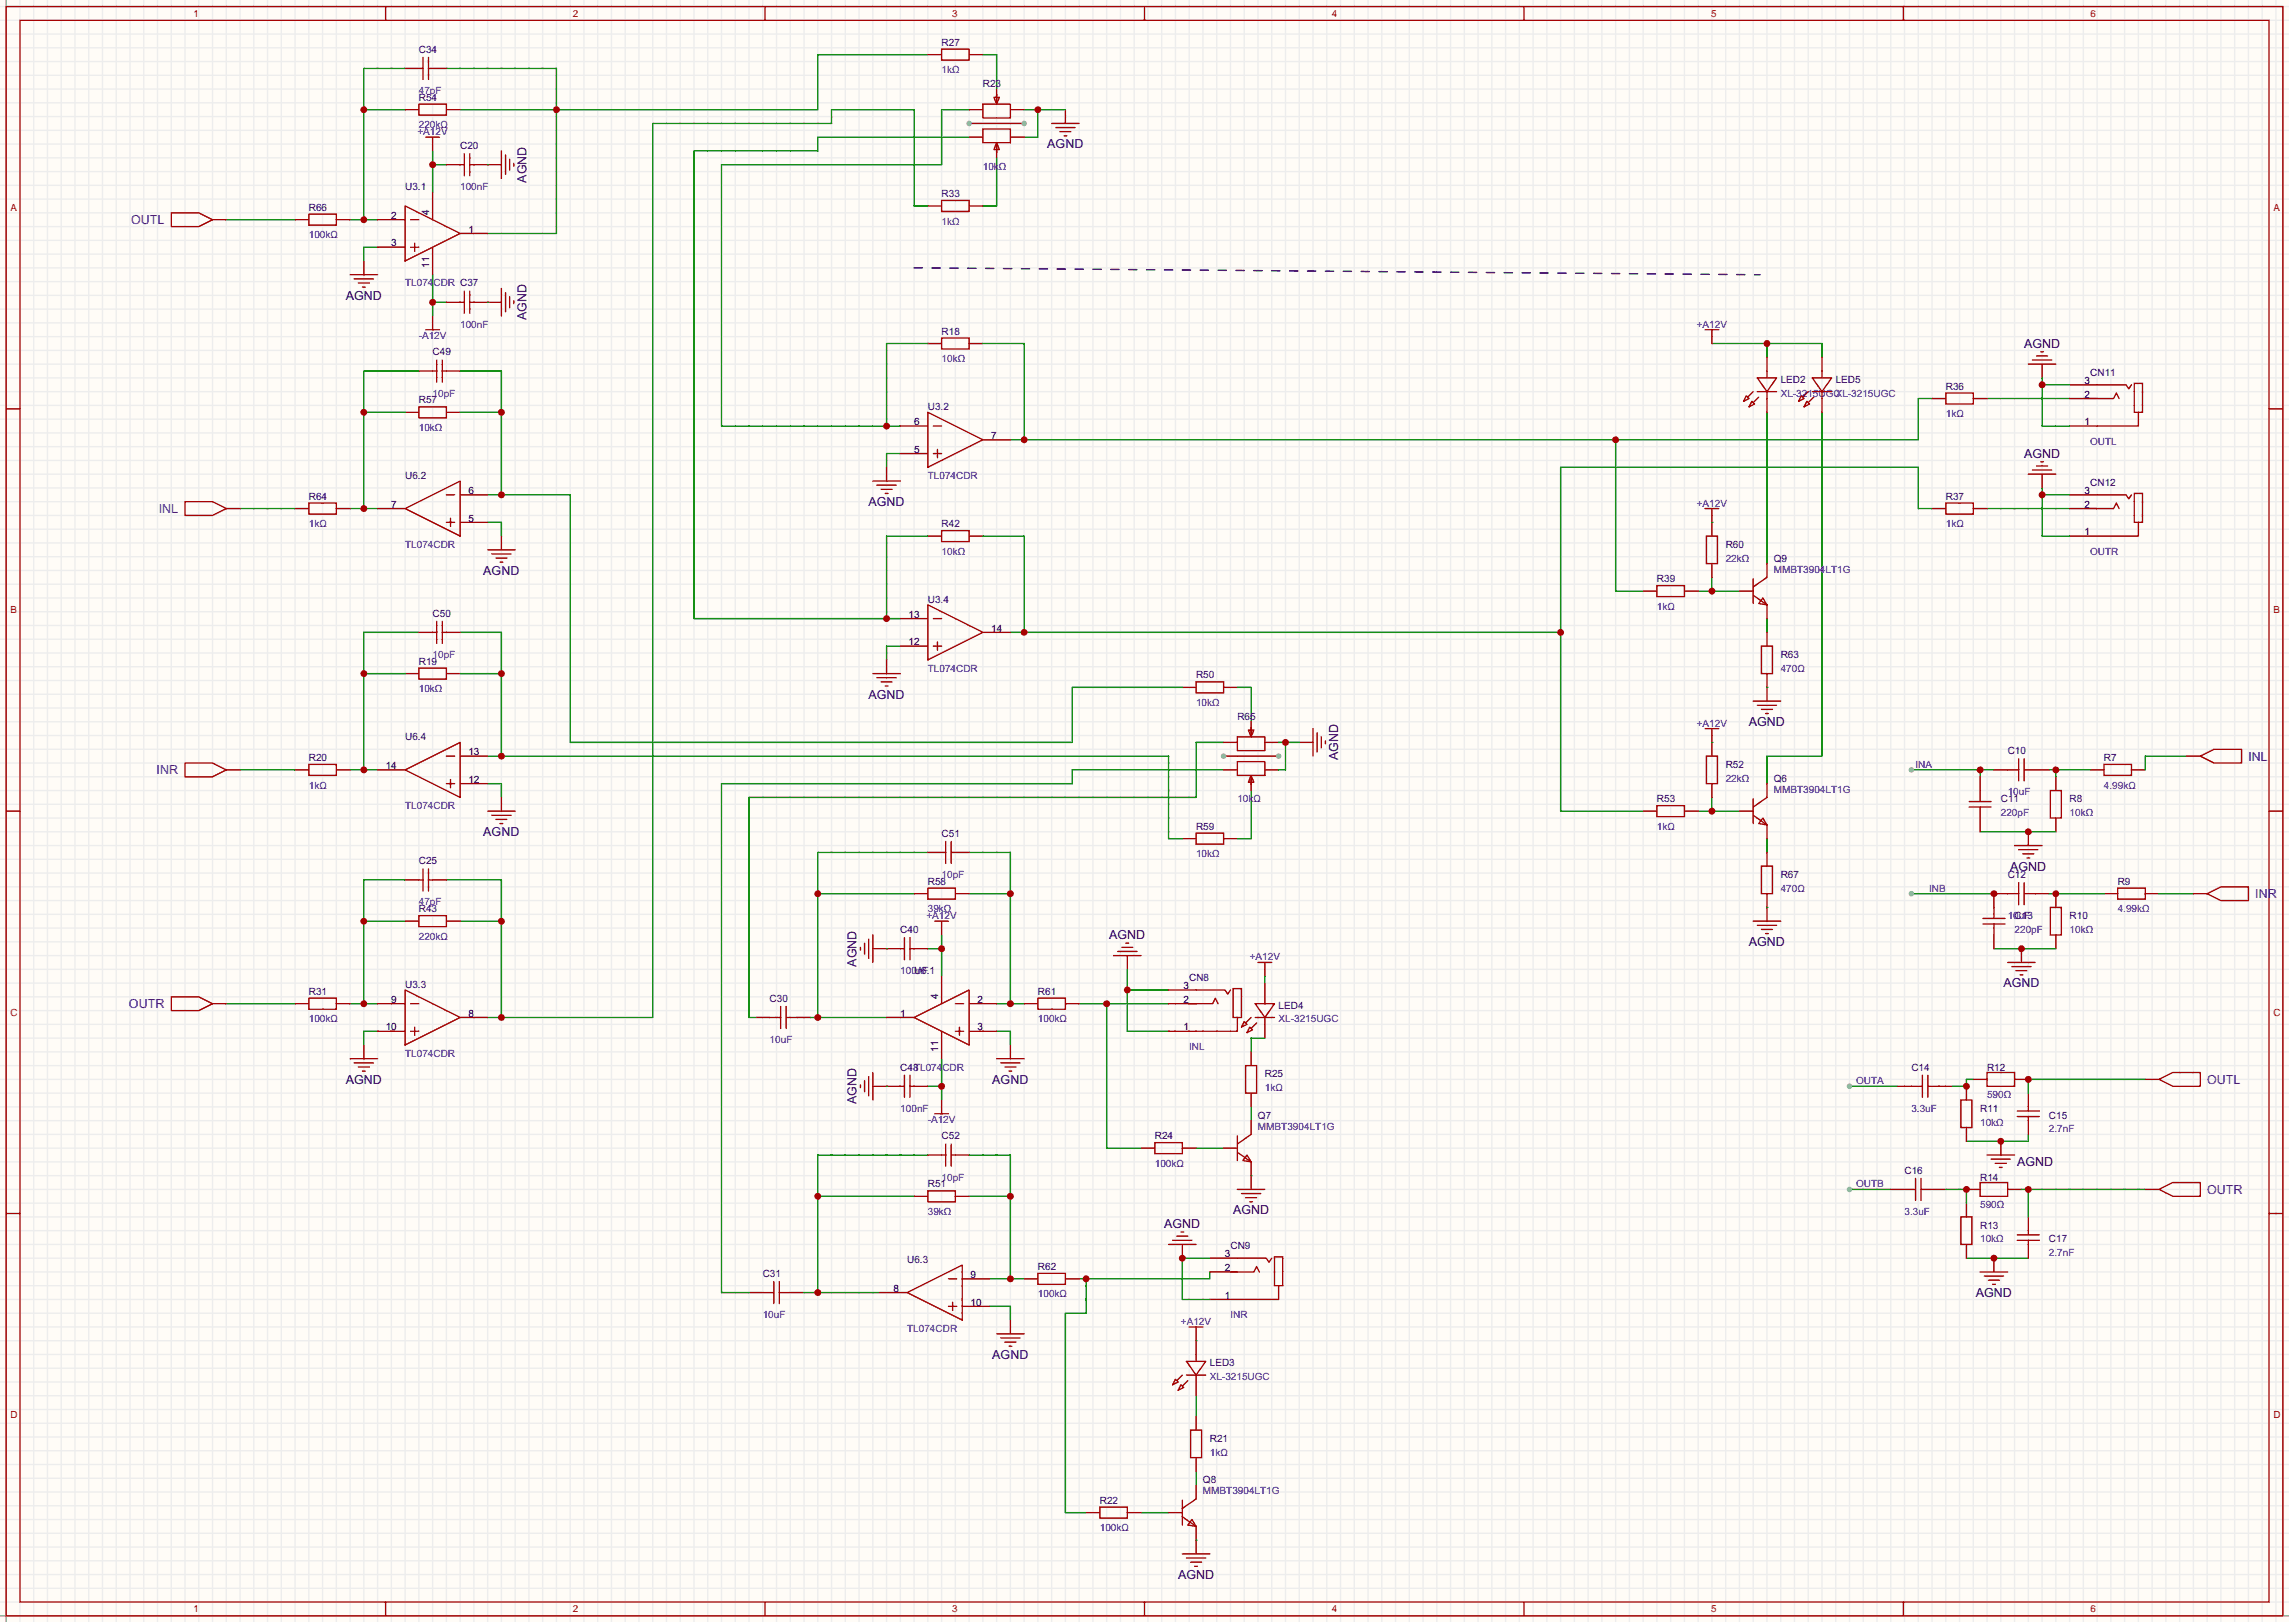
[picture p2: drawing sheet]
<svg xmlns="http://www.w3.org/2000/svg" width="423mm" height="300mm" viewBox="0 0 423 300" stroke-linecap="round" stroke-linejoin="round" font-family="sans-serif">
<defs><g id="words">
<g font-size="2.3" fill="#000080">
<text x="193.4" y="27.4">AGND</text>
<text x="97.2" y="33.8" transform="rotate(-90 97.2 33.8)">AGND</text>
<text x="63.8" y="55.4">AGND</text>
<text x="97.2" y="59.2" transform="rotate(-90 97.2 59.2)">AGND</text>
<text x="373.7" y="64.2">AGND</text>
<text x="373.7" y="84.6">AGND</text>
<text x="160.4" y="93.5">AGND</text>
<text x="89.2" y="106.2">AGND</text>
<text x="160.4" y="129">AGND</text>
<text x="322.9" y="134.1">AGND</text>
<text x="247.1" y="140.4" transform="rotate(-90 247.1 140.4)">AGND</text>
<text x="89.2" y="154.4">AGND</text>
<text x="371.2" y="160.8">AGND</text>
<text x="204.8" y="173.5">AGND</text>
<text x="158.2" y="178.5" transform="rotate(-90 158.2 178.5)">AGND</text>
<text x="322.9" y="174.7">AGND</text>
<text x="369.9" y="182.4">AGND</text>
<text x="63.8" y="200.1">AGND</text>
<text x="158.2" y="203.9" transform="rotate(-90 158.2 203.9)">AGND</text>
<text x="183.2" y="200.1">AGND</text>
<text x="372.5" y="215.4">AGND</text>
<text x="215" y="226.8">AGND</text>
<text x="227.7" y="224.3">AGND</text>
<text x="364.8" y="239.5">AGND</text>
<text x="183.2" y="250.9">AGND</text>
<text x="217.5" y="291.6">AGND</text>
</g>
<g font-size="2.3" fill="#00f">
<text x="24.2" y="41.4">OUTL</text>
<text x="29.3" y="94.7">INL</text>
<text x="28.9" y="143">INR</text>
<text x="415.2" y="140.4">INL</text>
<text x="416.4" y="165.8">INR</text>
<text x="23.8" y="186.2">OUTR</text>
<text x="407.5" y="200.1">OUTL</text>
<text x="407.5" y="220.5">OUTR</text>
</g>
<g font-size="1.8" fill="#a00000">
<text x="35.7" y="3.1">1</text>
<text x="105.8" y="3.1">2</text>
<text x="175.8" y="3.1">3</text>
<text x="245.9" y="3.1">4</text>
<text x="316" y="3.1">5</text>
<text x="386" y="3.1">6</text>
<text x="2" y="39">A</text>
<text x="419.8" y="39">A</text>
<text x="2" y="113.3">B</text>
<text x="419.8" y="113.3">B</text>
<text x="2" y="187.6">C</text>
<text x="419.8" y="187.6">C</text>
<text x="2" y="261.9">D</text>
<text x="419.8" y="261.9">D</text>
<text x="35.7" y="297.8">1</text>
<text x="105.8" y="297.8">2</text>
<text x="175.8" y="297.8">3</text>
<text x="245.9" y="297.8">4</text>
<text x="316" y="297.8">5</text>
<text x="386" y="297.8">6</text>
</g>
<g font-size="1.8" fill="#000080">
<text x="77.3" y="9.7">C34</text>
<text x="173.9" y="8.5">R27</text>
<text x="181.5" y="16.1">R23</text>
<text x="77.3" y="18.6">R54</text>
<text x="85" y="27.5">C20</text>
<text x="74.8" y="35.1">U3.1</text>
<text x="57" y="38.9">R66</text>
<text x="173.9" y="36.4">R33</text>
<text x="85" y="52.9">C37</text>
<text x="79.9" y="65.6">C49</text>
<text x="173.9" y="61.8">R18</text>
<text x="328.8" y="70.7">LED2</text>
<text x="339" y="70.7">LED5</text>
<text x="359.3" y="72">R36</text>
<text x="386" y="69.4">CN11</text>
<text x="77.3" y="74.5">R57</text>
<text x="171.3" y="75.8">U3.2</text>
<text x="74.8" y="88.5">U6.2</text>
<text x="386" y="89.7">CN12</text>
<text x="57" y="92.3">R64</text>
<text x="359.3" y="92.3">R37</text>
<text x="173.9" y="97.4">R42</text>
<text x="318.6" y="101.2">R60</text>
<text x="305.9" y="107.5">R39</text>
<text x="327.5" y="103.7">Q9</text>
<text x="79.9" y="113.9">C50</text>
<text x="171.3" y="111.3">U3.4</text>
<text x="77.3" y="122.8">R19</text>
<text x="220.9" y="125.3">R50</text>
<text x="328.8" y="121.5">R63</text>
<text x="74.8" y="136.7">U6.4</text>
<text x="228.5" y="132.9">R65</text>
<text x="57" y="140.5">R20</text>
<text x="318.6" y="141.8">R52</text>
<text x="370.7" y="139.3">C10</text>
<text x="388.5" y="140.5">R7</text>
<text x="305.9" y="148.2">R53</text>
<text x="327.5" y="144.3">Q6</text>
<text x="369.4" y="148.2">C11</text>
<text x="382.1" y="148.2">R8</text>
<text x="173.9" y="154.5">C51</text>
<text x="220.9" y="153.2">R59</text>
<text x="77.3" y="159.6">C25</text>
<text x="171.3" y="163.4">R58</text>
<text x="328.8" y="162.1">R67</text>
<text x="370.7" y="162.1">C12</text>
<text x="391" y="163.4">R9</text>
<text x="77.3" y="168.5">R43</text>
<text x="166.2" y="172.3">C40</text>
<text x="372" y="169.7">C13</text>
<text x="382.1" y="169.7">R10</text>
<text x="168.8" y="179.9">U6.1</text>
<text x="57" y="183.7">R31</text>
<text x="74.8" y="182.4">U3.3</text>
<text x="142.1" y="185">C30</text>
<text x="191.6" y="183.7">R61</text>
<text x="219.6" y="181.2">CN8</text>
<text x="236.1" y="186.3">LED4</text>
<text x="166.2" y="197.7">C48</text>
<text x="352.9" y="197.7">C14</text>
<text x="366.9" y="197.7">R12</text>
<text x="233.6" y="199">R25</text>
<text x="232.3" y="206.6">Q7</text>
<text x="365.6" y="205.3">R11</text>
<text x="378.3" y="206.6">C15</text>
<text x="173.9" y="210.4">C52</text>
<text x="213.2" y="210.4">R24</text>
<text x="171.3" y="219.3">R51</text>
<text x="351.7" y="216.7">C16</text>
<text x="365.6" y="218">R14</text>
<text x="365.6" y="226.9">R13</text>
<text x="167.5" y="233.2">U6.3</text>
<text x="227.2" y="230.7">CN9</text>
<text x="378.3" y="229.4">C17</text>
<text x="140.8" y="235.8">C31</text>
<text x="191.6" y="234.5">R62</text>
<text x="223.4" y="252.3">LED3</text>
<text x="223.4" y="266.3">R21</text>
<text x="222.1" y="273.9">Q8</text>
<text x="203.1" y="277.7">R22</text>
</g>
<g font-size="1.8" fill="#00f">
<text x="77.3" y="17.3">47pF</text>
<text x="173.9" y="13.5">1kΩ</text>
<text x="77.3" y="23.7">220kΩ</text>
<text x="77.1" y="25">+A12V</text>
<text x="85" y="35.1">100nF</text>
<text x="181.5" y="31.3">10kΩ</text>
<text x="173.9" y="41.5">1kΩ</text>
<text x="57" y="44">100kΩ</text>
<text x="74.8" y="52.9">TL074CDR</text>
<text x="77.3" y="62.6">-A12V</text>
<text x="85" y="60.5">100nF</text>
<text x="313.3" y="60.5">+A12V</text>
<text x="173.9" y="66.9">10kΩ</text>
<text x="79.9" y="73.2">10pF</text>
<text x="328.8" y="73.2">XL-3215UGC</text>
<text x="339" y="73.2">XL-3215UGC</text>
<text x="359.3" y="77">1kΩ</text>
<text x="77.3" y="79.6">10kΩ</text>
<text x="386" y="82.1">OUTL</text>
<text x="171.3" y="88.5">TL074CDR</text>
<text x="313.3" y="93.5">+A12V</text>
<text x="57" y="97.4">1kΩ</text>
<text x="74.8" y="101.2">TL074CDR</text>
<text x="359.3" y="97.4">1kΩ</text>
<text x="173.9" y="102.4">10kΩ</text>
<text x="318.6" y="103.7">22kΩ</text>
<text x="327.5" y="105.7">MMBT3904LT1G</text>
<text x="386" y="102.4">OUTR</text>
<text x="305.9" y="112.6">1kΩ</text>
<text x="79.9" y="121.5">10pF</text>
<text x="171.3" y="124">TL074CDR</text>
<text x="328.8" y="124">470Ω</text>
<text x="77.3" y="127.8">10kΩ</text>
<text x="220.9" y="130.4">10kΩ</text>
<text x="313.3" y="134.2">+A12V</text>
<text x="353.7" y="141.8">INA</text>
<text x="57" y="145.6">1kΩ</text>
<text x="74.8" y="149.4">TL074CDR</text>
<text x="228.5" y="148.2">10kΩ</text>
<text x="318.6" y="144.3">22kΩ</text>
<text x="327.5" y="146.4">MMBT3904LT1G</text>
<text x="370.7" y="146.9">10uF</text>
<text x="388.5" y="145.6">4.99kΩ</text>
<text x="305.9" y="153.2">1kΩ</text>
<text x="369.4" y="150.7">220pF</text>
<text x="382.1" y="150.7">10kΩ</text>
<text x="220.9" y="158.3">10kΩ</text>
<text x="77.3" y="167.2">47pF</text>
<text x="173.9" y="162.1">10pF</text>
<text x="328.8" y="164.7">470Ω</text>
<text x="356.2" y="164.7">INB</text>
<text x="77.3" y="173.6">220kΩ</text>
<text x="171.1" y="169.7">+A12V</text>
<text x="171.3" y="168.5">39kΩ</text>
<text x="370.7" y="169.7">10uF</text>
<text x="372" y="172.3">220pF</text>
<text x="382.1" y="172.3">10kΩ</text>
<text x="391" y="168.5">4.99kΩ</text>
<text x="166.2" y="179.9">100nF</text>
<text x="230.8" y="177.4">+A12V</text>
<text x="57" y="188.8">100kΩ</text>
<text x="191.6" y="188.8">100kΩ</text>
<text x="236.1" y="188.8">XL-3215UGC</text>
<text x="74.8" y="195.1">TL074CDR</text>
<text x="142.1" y="192.6">10uF</text>
<text x="168.8" y="197.7">TL074CDR</text>
<text x="219.6" y="193.9">INL</text>
<text x="233.6" y="201.5">1kΩ</text>
<text x="342.7" y="200.2">OUTA</text>
<text x="366.9" y="202.8">590Ω</text>
<text x="166.2" y="205.3">100nF</text>
<text x="171.3" y="207.3">-A12V</text>
<text x="232.3" y="208.6">MMBT3904LT1G</text>
<text x="352.9" y="205.3">3.3uF</text>
<text x="365.6" y="207.8">10kΩ</text>
<text x="378.3" y="209.1">2.7nF</text>
<text x="213.2" y="215.5">100kΩ</text>
<text x="173.9" y="218">10pF</text>
<text x="342.7" y="219.3">OUTB</text>
<text x="171.3" y="224.4">39kΩ</text>
<text x="351.7" y="224.4">3.3uF</text>
<text x="365.6" y="223.1">590Ω</text>
<text x="365.6" y="229.4">10kΩ</text>
<text x="378.3" y="232">2.7nF</text>
<text x="191.6" y="239.6">100kΩ</text>
<text x="140.8" y="243.4">10uF</text>
<text x="167.5" y="245.9">TL074CDR</text>
<text x="218.1" y="244.7">+A12V</text>
<text x="227.2" y="243.4">INR</text>
<text x="223.4" y="254.8">XL-3215UGC</text>
<text x="223.4" y="268.8">1kΩ</text>
<text x="222.1" y="275.9">MMBT3904LT1G</text>
<text x="203.1" y="282.8">100kΩ</text>
</g>
<g font-size="1.8">
<text x="72.3" y="40.4">2</text>
<text x="79.3" y="39.8" transform="rotate(-90 79.3 39.8)">4</text>
<text x="72.3" y="45.5">3</text>
<text x="86.5" y="43">1</text>
<text x="79.3" y="49.5" transform="rotate(-90 79.3 49.5)">11</text>
<text x="384.9" y="70.9">3</text>
<text x="384.9" y="73.5">2</text>
<text x="168.8" y="83.6">5</text>
<text x="168.8" y="78.5">6</text>
<text x="183" y="81.1">7</text>
<text x="384.9" y="78.5">1</text>
<text x="72.3" y="93.8">7</text>
<text x="86.5" y="91.2">6</text>
<text x="384.9" y="91.2">3</text>
<text x="384.9" y="93.8">2</text>
<text x="86.5" y="96.3">5</text>
<text x="384.9" y="98.9">1</text>
<text x="167.7" y="119.2">12</text>
<text x="167.7" y="114.1">13</text>
<text x="183" y="116.6">14</text>
<text x="71.2" y="142">14</text>
<text x="86.5" y="139.5">13</text>
<text x="86.5" y="144.6">12</text>
<text x="72.3" y="185.2">9</text>
<text x="173.2" y="184.6" transform="rotate(-90 173.2 184.6)">4</text>
<text x="180.5" y="185.2">2</text>
<text x="218.6" y="182.7">3</text>
<text x="218.6" y="185.2">2</text>
<text x="71.2" y="190.3">10</text>
<text x="86.5" y="187.8">8</text>
<text x="166.2" y="187.8">1</text>
<text x="180.5" y="190.3">3</text>
<text x="218.6" y="190.3">1</text>
<text x="173.2" y="194.2" transform="rotate(-90 173.2 194.2)">11</text>
<text x="226.2" y="232.2">3</text>
<text x="165" y="238.6">8</text>
<text x="179.2" y="236">9</text>
<text x="226.2" y="239.8">1</text>
<text x="226.2" y="234.7">2</text>
<text x="179.2" y="241.1">10</text>
</g>
</g></defs>
<path d="M0 0h422.7v299.5h-422.7z" fill="#fffcf7"/>
<g fill="none" stroke="#ededed" stroke-width=".25">
<path d="M0 1.2h422.7M0 3.7h422.7M0 6.3h422.7M0 8.8h422.7M0 11.4h422.7M0 13.9h422.7M0 16.4h422.7M0 19h422.7M1.1 0v299.5M3.7 0v299.5M6.2 0v299.5M8.8 0v299.5"/>
<path d="M11.3 0v299.5M13.8 0v299.5M16.4 0v299.5M18.9 0v299.5M21.5 0v299.5M24 0v299.5M26.5 0v299.5M29.1 0v299.5M31.6 0v299.5M34.2 0v299.5M36.7 0v299.5M39.2 0v299.5"/>
<path d="M41.8 0v299.5M44.3 0v299.5M46.9 0v299.5M49.4 0v299.5M51.9 0v299.5M54.5 0v299.5M57 0v299.5M59.6 0v299.5M62.1 0v299.5M64.6 0v299.5M67.2 0v299.5M69.7 0v299.5"/>
<path d="M72.3 0v299.5M74.8 0v299.5M77.3 0v299.5M79.9 0v299.5M82.4 0v299.5M85 0v299.5M87.5 0v299.5M90 0v299.5M92.6 0v299.5M95.1 0v299.5M97.7 0v299.5M100.2 0v299.5"/>
<path d="M102.7 0v299.5M105.3 0v299.5M107.8 0v299.5M110.4 0v299.5M112.9 0v299.5M115.4 0v299.5M118 0v299.5M120.5 0v299.5M123.1 0v299.5M125.6 0v299.5M128.1 0v299.5M130.7 0v299.5"/>
<path d="M133.2 0v299.5M135.8 0v299.5M138.3 0v299.5M140.8 0v299.5M143.4 0v299.5M145.9 0v299.5M148.5 0v299.5M151 0v299.5M153.5 0v299.5M156.1 0v299.5M158.6 0v299.5M161.2 0v299.5"/>
<path d="M163.7 0v299.5M166.2 0v299.5M168.8 0v299.5M171.3 0v299.5M173.9 0v299.5M176.4 0v299.5M178.9 0v299.5M181.5 0v299.5M184 0v299.5M186.6 0v299.5M189.1 0v299.5M191.6 0v299.5"/>
<path d="M194.2 0v299.5M196.7 0v299.5M199.3 0v299.5M201.8 0v299.5M204.3 0v299.5M206.9 0v299.5M209.4 0v299.5M212 0v299.5M214.5 0v299.5M217 0v299.5M219.6 0v299.5M222.1 0v299.5"/>
<path d="M224.7 0v299.5M227.2 0v299.5M229.7 0v299.5M232.3 0v299.5M234.8 0v299.5M237.4 0v299.5M239.9 0v299.5M242.4 0v299.5M245 0v299.5M247.5 0v299.5M250.1 0v299.5M252.6 0v299.5"/>
<path d="M255.1 0v299.5M257.7 0v299.5M260.2 0v299.5M262.8 0v299.5M265.3 0v299.5M267.8 0v299.5M270.4 0v299.5M272.9 0v299.5M275.5 0v299.5M278 0v299.5M280.5 0v299.5M283.1 0v299.5"/>
<path d="M285.6 0v299.5M288.2 0v299.5M290.7 0v299.5M293.2 0v299.5M295.8 0v299.5M298.3 0v299.5M300.9 0v299.5M303.4 0v299.5M305.9 0v299.5M308.5 0v299.5M311 0v299.5M313.6 0v299.5"/>
<path d="M316.1 0v299.5M318.6 0v299.5M321.2 0v299.5M323.7 0v299.5M326.3 0v299.5M328.8 0v299.5M331.3 0v299.5M333.9 0v299.5M336.4 0v299.5M339 0v299.5M341.5 0v299.5M344 0v299.5"/>
<path d="M346.6 0v299.5M349.1 0v299.5M351.7 0v299.5M354.2 0v299.5M356.7 0v299.5M359.3 0v299.5M361.8 0v299.5M364.4 0v299.5M366.9 0v299.5M369.4 0v299.5M372 0v299.5M374.5 0v299.5"/>
<path d="M377.1 0v299.5M379.6 0v299.5M382.1 0v299.5M384.7 0v299.5M387.2 0v299.5M389.8 0v299.5M392.3 0v299.5M394.8 0v299.5M397.4 0v299.5M399.9 0v299.5M402.5 0v299.5M405 0v299.5"/>
<path d="M407.5 0v299.5M410.1 0v299.5M412.6 0v299.5M415.2 0v299.5M417.7 0v299.5M420.2 0v299.5M0 21.5h422.7M0 24.1h422.7M0 26.6h422.7M0 29.1h422.7M0 31.7h422.7M0 34.2h422.7"/>
<path d="M0 36.8h422.7M0 39.3h422.7M0 41.8h422.7M0 44.4h422.7M0 46.9h422.7M0 49.5h422.7M0 52h422.7M0 54.5h422.7M0 57.1h422.7M0 59.6h422.7M0 62.2h422.7M0 64.7h422.7"/>
<path d="M0 67.2h422.7M0 69.8h422.7M0 72.3h422.7M0 74.9h422.7M0 77.4h422.7M0 79.9h422.7M0 82.5h422.7M0 85h422.7M0 87.6h422.7M0 90.1h422.7M0 92.6h422.7M0 95.2h422.7"/>
<path d="M0 97.7h422.7M0 100.3h422.7M0 102.8h422.7M0 105.3h422.7M0 107.9h422.7M0 110.4h422.7M0 113h422.7M0 115.5h422.7M0 118h422.7M0 120.6h422.7M0 123.1h422.7M0 125.7h422.7"/>
<path d="M0 128.2h422.7M0 130.7h422.7M0 133.3h422.7M0 135.8h422.7M0 138.4h422.7M0 140.9h422.7M0 143.4h422.7M0 146h422.7M0 148.5h422.7M0 151.1h422.7M0 153.6h422.7M0 156.1h422.7"/>
<path d="M0 158.7h422.7M0 161.2h422.7M0 163.8h422.7M0 166.3h422.7M0 168.8h422.7M0 171.4h422.7M0 173.9h422.7M0 176.5h422.7M0 179h422.7M0 181.5h422.7M0 184.1h422.7M0 186.6h422.7"/>
<path d="M0 189.2h422.7M0 191.7h422.7M0 194.2h422.7M0 196.8h422.7M0 199.3h422.7M0 201.9h422.7M0 204.4h422.7M0 206.9h422.7M0 209.5h422.7M0 212h422.7M0 214.6h422.7M0 217.1h422.7"/>
<path d="M0 219.6h422.7M0 222.2h422.7M0 224.7h422.7M0 227.3h422.7M0 229.8h422.7M0 232.3h422.7M0 234.9h422.7M0 237.4h422.7M0 240h422.7M0 242.5h422.7M0 245h422.7M0 247.6h422.7"/>
<path d="M0 250.1h422.7M0 252.7h422.7M0 255.2h422.7M0 257.7h422.7M0 260.3h422.7M0 262.8h422.7M0 265.4h422.7M0 267.9h422.7M0 270.4h422.7M0 273h422.7M0 275.5h422.7M0 278.1h422.7"/>
<path d="M0 280.6h422.7M0 283.1h422.7M0 285.7h422.7M0 288.2h422.7M0 290.8h422.7M0 293.3h422.7M0 295.8h422.7M0 298.4h422.7"/>
</g>
<path d="M1.1 0v299.5M0 298.4h422.7" fill="none" stroke="#999" stroke-width=".25"/>
<g fill="none" stroke="#a10000" stroke-width=".25">
<path d="M1.1 1.2h420.4v297.2h-420.4zM3.7 3.7h415.3v292.1h-415.3zM71.2 1.2v2.5M141.3 1.2v2.5M211.3 1.2v2.5M281.4 1.2v2.5M351.5 1.2v2.5M1.1 75.5h2.6M77.3 75.1h5.1v2.1h-5.1zM173.9 62.4h5v2.1h-5zM419 75.5h2.5M173.9 98h5v2h-5z"/>
<path d="M77.3 123.4h5.1v2h-5.1zM220.9 125.9h5v2.1h-5zM1.1 149.8h2.6M220.9 153.9h5v2h-5zM419 149.8h2.5M142.1 187.9h2M144.1 185.9v4M145.2 187.9h2M145.2 185.9v4M1.1 224.1h2.6M140.8 238.7h2.1M142.9 236.7v4"/>
<path d="M143.9 238.7h2M143.9 236.7v4M419 224.1h2.5M71.2 295.8v2.6M141.3 295.8v2.6M211.3 295.8v2.6M281.4 295.8v2.6M351.5 295.8v2.6"/>
</g>
<g fill="none" stroke="#870000" stroke-width=".25">
<path d="M74.8 76.1h2.5M82.4 76.1h2.6M171.3 63.4h2.6M178.9 63.4h2.6M171.3 99h2.6M178.9 99h2.6M74.8 124.4h2.5M82.4 124.4h2.6M218.3 126.9h2.6M225.9 126.9h2.6M218.3 154.9h2.6M225.9 154.9h2.6"/>
<path d="M139.6 187.9h2.5M147.2 187.9h2.5M138.3 238.7h2.5M145.9 238.7h2.6"/>
</g>
<path d="M181.5 99h7.6v17.8M356.7 93.9h-2.5v-7.6h-66v63.5h15.2M186.6 116.8h101.6M233.6 191.7h-2.6v2.5M220.9 212h5M231 204.4v2.5M220.9 257.7v3.9M210.7 279.3h5.1M220.9 271.7v2.6" fill="none" stroke="#008700" stroke-width=".25"/>
<g fill="#c00">
<circle cx="288.2" cy="116.8" r=".63"/>
<circle cx="189.1" cy="116.8" r=".63"/>
</g>
<path d="M316.1 63.4h20.3v2.6M326.3 63.4v2.6M326.3 76.1v28M336.4 76.1v63.5h-10.1v5.1" fill="none" stroke="#008700" stroke-width=".25"/>
<circle cx="326.3" cy="63.4" r=".63" fill="#c00"/>
<path d="M181.5 63.4h7.6v17.8M356.7 73.6h-2.5v7.6h-167.6M298.3 81.2v28h5.1" fill="none" stroke="#008700" stroke-width=".25"/>
<g fill="#c00">
<circle cx="298.3" cy="81.2" r=".63"/>
<circle cx="189.1" cy="81.2" r=".63"/>
</g>
<path d="M85 68.5h7.6v22.9M85 76.1h7.6M90 91.4h15.3v45.7h92.7v-10.2h20.3M228.5 126.9h2.5v6.4M231 146v8.9h-2.5" fill="none" stroke="#008700" stroke-width=".25"/>
<g fill="#c00">
<circle cx="92.6" cy="91.4" r=".63"/>
<circle cx="92.6" cy="76.1" r=".63"/>
</g>
<path d="M85 116.8h7.6v22.8M85 124.4h7.6M90 139.6h125.8v15.3h2.5M225.9 142.2h-27.9v2.5h-64.8v94h5.1" fill="none" stroke="#008700" stroke-width=".25"/>
<g fill="#c00">
<circle cx="92.6" cy="139.6" r=".63"/>
<circle cx="92.6" cy="124.4" r=".63"/>
</g>
<path d="M82.4 12.6h20.3v30.5h-12.7M171.3 10.1h-20.3v10.2h-66M181.5 10.1h2.5v6.3M184 29.1v8.9h-2.5" fill="none" stroke="#008700" stroke-width=".25"/>
<circle cx="102.7" cy="20.3" r=".63" fill="#c00"/>
<path d="M178.9 25.3h-27.9v2.6h-22.9v86.3h38.1M171.3 99h-7.6v15.2" fill="none" stroke="#008700" stroke-width=".25"/>
<circle cx="163.7" cy="114.2" r=".63" fill="#c00"/>
<path d="M171.3 38h-2.5v-17.7h-15.3v2.5h-33v165.1h-30.5M82.4 162.5h10.2v25.4M85 170.1h7.6" fill="none" stroke="#008700" stroke-width=".25"/>
<g fill="#c00">
<circle cx="92.6" cy="187.9" r=".63"/>
<circle cx="92.6" cy="170.1" r=".63"/>
</g>
<path d="M369.4 210.8v2.5" fill="none" stroke="#870000" stroke-width=".25"/>
<path d="M366.9 213.3h5.1M367.7 214.1h3.5M368.4 214.8h2.1M369.2 215.6h.5" fill="none" stroke="#a10000" stroke-width=".25"/>
<path d="M374.5 209.5v1.3h-11.4" fill="none" stroke="#008700" stroke-width=".25"/>
<circle cx="369.4" cy="210.8" r=".63" fill="#c00"/>
<path d="M363.1 232.3h11.4" fill="none" stroke="#008700" stroke-width=".25"/>
<path d="M368.2 232.3v2.6" fill="none" stroke="#870000" stroke-width=".25"/>
<circle cx="368.2" cy="232.3" r=".63" fill="#c00"/>
<path d="M372 156.1h5.1M372.7 156.9h3.6M373.5 157.7h2M374.3 158.4h.5M378.6 146h2v5.1h-2zM388.5 141.2h5.1v2h-5.1zM378.6 167.6h2v5.1h-2zM391 164h5.1v2.1h-5.1zM365.6 234.9h5.1M366.4 235.6h3.6M367.2 236.4h2M367.9 237.2h.5" fill="none" stroke="#a10000" stroke-width=".25"/>
<path d="M374.5 153.6v2.5M379.6 143.4v2.6M379.6 151.1v2.5M386 142.2h2.5M393.6 142.2h2.5M379.6 165v2.6M379.6 172.7v2.5M388.5 165h2.5M396.1 165h2.6" fill="none" stroke="#870000" stroke-width=".25"/>
<path d="M365.6 153.6h14" fill="none" stroke="#008700" stroke-width=".25"/>
<circle cx="374.5" cy="153.6" r=".63" fill="#c00"/>
<path d="M368.2 175.2h11.4" fill="none" stroke="#008700" stroke-width=".25"/>
<path d="M373.3 175.2v2.5" fill="none" stroke="#870000" stroke-width=".25"/>
<circle cx="373.3" cy="175.2" r=".63" fill="#c00"/>
<path d="M370.7 177.7h5.1M371.5 178.5h3.5M372.2 179.3h2.1M373 180h.5" fill="none" stroke="#a10000" stroke-width=".25"/>
<path d="M341.5 219.6h7.6" fill="none" stroke="#008700" stroke-width=".25"/>
<circle cx="341.5" cy="219.6" r=".51" fill="#999"/>
<path d="M341.5 200.6h8.9" fill="none" stroke="#008700" stroke-width=".25"/>
<circle cx="341.5" cy="200.6" r=".51" fill="#999"/>
<path d="M352.9 142.2h15.3M365.6 142.2v1.2" fill="none" stroke="#008700" stroke-width=".25"/>
<circle cx="365.6" cy="142.2" r=".63" fill="#c00"/>
<circle cx="352.9" cy="142.2" r=".51" fill="#999"/>
<path d="M352.9 165h15.3" fill="none" stroke="#008700" stroke-width=".25"/>
<circle cx="352.9" cy="165" r=".51" fill="#999"/>
<path d="M378.3 165h10.2" fill="none" stroke="#008700" stroke-width=".25"/>
<circle cx="379.6" cy="165" r=".63" fill="#c00"/>
<path d="M349.1 219.6h2.6M350.4 200.6h2.5M356.7 219.6h2.6M358 200.6h2.6M363.1 200.6v2.5M363.1 208.2v2.6M363.1 222.2v2.5M363.1 229.8v2.5" fill="none" stroke="#870000" stroke-width=".25"/>
<path d="M355 198.6v4M356 198.6v4M351.7 219.6h2M352.9 200.6h2.1M353.7 217.6v4.1M354.7 219.6h2M354.7 217.6v4.1M356 200.6h2M362.1 203.1h2v5.1h-2zM362.1 224.7h2v5.1h-2z" fill="none" stroke="#a10000" stroke-width=".25"/>
<path d="M364.4 199.3h-1.3v1.3h-2.5" fill="none" stroke="#008700" stroke-width=".25"/>
<circle cx="363.1" cy="200.6" r=".63" fill="#c00"/>
<path d="M359.3 219.6h3.8v2.6" fill="none" stroke="#008700" stroke-width=".25"/>
<path d="M366.9 198.1h5.1v2.5h-5.1zM365.6 218.4h5.1v2.5h-5.1zM372.5 206.2h4.1M372.5 205.2h4.1M374.5 204.4v.8M374.5 206.2v.7M372.5 229h4.1M372.5 228h4.1M374.5 227.3v.7M374.5 229v.8" fill="none" stroke="#a10000" stroke-width=".25"/>
<path d="M364.4 199.3h2.5M372 199.3h2.5M363.1 219.6h2.5M370.7 219.6h2.6M374.5 201.9v2.5M374.5 206.9v2.6M374.5 224.7v2.6M374.5 229.8v2.5" fill="none" stroke="#870000" stroke-width=".25"/>
<circle cx="363.1" cy="219.6" r=".63" fill="#c00"/>
<path d="M79.9 30.4h2.5M79.9 27.9v7.6" fill="none" stroke="#008700" stroke-width=".25"/>
<circle cx="79.9" cy="30.4" r=".63" fill="#c00"/>
<path d="M79.9 55.8h2.5M79.9 50.7v7.7" fill="none" stroke="#008700" stroke-width=".25"/>
<circle cx="79.9" cy="55.8" r=".63" fill="#c00"/>
<path d="M74.8 12.6h-7.6v28M67.2 20.3h7.6M64.6 40.6h5.1" fill="none" stroke="#008700" stroke-width=".25"/>
<g fill="#c00">
<circle cx="67.2" cy="40.6" r=".63"/>
<circle cx="67.2" cy="20.3" r=".63"/>
</g>
<path d="M178.9 20.3h-5v10.1h-40.7v48.3h33M41.8 40.6h12.7M69.7 45.7h-2.5v2.5M171.3 63.4h-7.6v15.3" fill="none" stroke="#008700" stroke-width=".25"/>
<circle cx="163.7" cy="78.7" r=".63" fill="#c00"/>
<path d="M166.2 83.8h-2.5v2.5M67.2 170.1h7.6M74.8 162.5h-7.6v22.9M64.6 185.4h5.1" fill="none" stroke="#008700" stroke-width=".25"/>
<g fill="#c00">
<circle cx="67.2" cy="185.4" r=".63"/>
<circle cx="67.2" cy="170.1" r=".63"/>
</g>
<path d="M166.2 119.3h-2.5v2.6M171.3 175.2h2.6M173.9 172.7v7.6M41.8 185.4h12.7M69.7 190.4h-2.5v2.6" fill="none" stroke="#008700" stroke-width=".25"/>
<circle cx="173.9" cy="175.2" r=".63" fill="#c00"/>
<path d="M173.9 195.5v7.6M171.3 200.6h2.6" fill="none" stroke="#008700" stroke-width=".25"/>
<circle cx="173.9" cy="200.6" r=".63" fill="#c00"/>
<path d="M178.9 157.4h7.7v28M178.9 165h7.7M184 185.4h5.1" fill="none" stroke="#008700" stroke-width=".25"/>
<g fill="#c00">
<circle cx="186.6" cy="185.4" r=".63"/>
<circle cx="186.6" cy="165" r=".63"/>
</g>
<path d="M171.3 157.4h-20.3v30.5M151 165h17.8M149.7 187.9h14" fill="none" stroke="#008700" stroke-width=".25"/>
<g fill="#c00">
<circle cx="151" cy="187.9" r=".63"/>
<circle cx="151" cy="165" r=".63"/>
</g>
<path d="M67.2 76.1h7.6M77.3 68.5h-10.1v25.4M64.6 93.9h5.1" fill="none" stroke="#008700" stroke-width=".25"/>
<g fill="#c00">
<circle cx="67.2" cy="93.9" r=".63"/>
<circle cx="67.2" cy="76.1" r=".63"/>
</g>
<path d="M178.9 213.3h7.7v22.9M178.9 220.9h7.7M182.8 236.2h6.3" fill="none" stroke="#008700" stroke-width=".25"/>
<g fill="#c00">
<circle cx="186.6" cy="236.2" r=".63"/>
<circle cx="186.6" cy="220.9" r=".63"/>
</g>
<path d="M171.3 213.3h-20.3v25.4M148.5 238.7h13.9M151 220.9h17.8" fill="none" stroke="#008700" stroke-width=".25"/>
<g fill="#c00">
<circle cx="151" cy="238.7" r=".63"/>
<circle cx="151" cy="220.9" r=".63"/>
</g>
<path d="M200.5 236.2v6.3h-3.8v36.8h3.8M223.4 234.9v1.3h-24.1" fill="none" stroke="#008700" stroke-width=".25"/>
<circle cx="200.5" cy="236.2" r=".63" fill="#c00"/>
<path d="M90 96.5h2.6v2.5M77.3 116.8h-10.1v25.4M67.2 124.4h7.6M64.6 142.2h5.1M182.8 241.2h3.8v2.6" fill="none" stroke="#008700" stroke-width=".25"/>
<g fill="#c00">
<circle cx="67.2" cy="142.2" r=".63"/>
<circle cx="67.2" cy="124.4" r=".63"/>
</g>
<path d="M326.3 114.2v2.6M90 144.7h2.6v2.6M313.6 149.8h7.6M316.1 147.3v2.5" fill="none" stroke="#008700" stroke-width=".25"/>
<circle cx="316.1" cy="149.8" r=".63" fill="#c00"/>
<path d="M199.3 185.4h16.5M204.3 185.4v26.6h6.4" fill="none" stroke="#008700" stroke-width=".25"/>
<circle cx="204.3" cy="185.4" r=".63" fill="#c00"/>
<path d="M44.3 93.9h10.2M313.6 109.2h7.6M316.1 106.6v2.6M225.9 137.1h-5v10.2h-82.6v40.6h1.3M44.3 142.2h10.2M326.3 154.9v2.5M184 190.4h2.6v2.6" fill="none" stroke="#008700" stroke-width=".25"/>
<circle cx="316.1" cy="109.2" r=".63" fill="#c00"/>
<path d="M168.8 49.5l156.2 1.2" fill="none" stroke="#000" stroke-width=".25" stroke-dasharray="1.5 1.8"/>
<path d="M208.2 176.5v2.5" fill="none" stroke="#870000" stroke-width=".25"/>
<path d="M205.6 176.5h5.1M206.4 175.7h3.5M207.1 174.9h2.1M207.9 174.2h.5" fill="none" stroke="#a10000" stroke-width=".25"/>
<path d="M378.3 142.2h7.7M379.6 142.2v1.2" fill="none" stroke="#008700" stroke-width=".25"/>
<circle cx="379.6" cy="142.2" r=".63" fill="#c00"/>
<g fill="none" stroke="#a10000" stroke-width=".25">
<path d="M363.6 149h4.1M363.6 148h4.1M365.6 146v2M365.6 149v2.1M370.7 142.2h2M372.7 140.1v4.1M373.8 142.2h2M373.8 140.1v4.1M366.1 170.6h4.1M366.1 169.6h4.1M368.2 167.6v2M370.7 165h2"/>
<path d="M372.7 163v4.1M373.8 163v4.1M373.8 165h2"/>
</g>
<path d="M365.6 143.4v2.6M365.6 151.1v2.5M368.2 142.2h2.5M375.8 142.2h2.5M368.2 172.7v2.5M370.7 165h-2.5v2.6M375.8 165h2.5" fill="none" stroke="#870000" stroke-width=".25"/>
<circle cx="368.2" cy="165" r=".63" fill="#c00"/>
<g fill="none" stroke="#a10000" stroke-width=".25">
<path d="M85 30.4h.7M85.7 28.4v4M86.7 28.4v4M86.7 30.4h.8M85 55.8h.7M85.7 53.8v4M86.7 53.8v4M86.7 55.8h.8M166.2 175.2h.8M167 173.2v4M168 173.2v4M168 175.2h.8"/>
<path d="M368.2 170.6v2.1M167 198.6v4M168 198.6v4M166.2 200.6h.8M168 200.6h.8"/>
</g>
<path d="M82.4 30.4h2.6M87.5 30.4h2.5M82.4 55.8h2.6M87.5 55.8h2.5M163.7 175.2h2.5M168.8 175.2h2.5M163.7 200.6h2.5M168.8 200.6h2.5" fill="none" stroke="#870000" stroke-width=".25"/>
<path d="M208.2 179v11.4h7.6M208.2 182.8h7.6" fill="none" stroke="#008700" stroke-width=".25"/>
<circle cx="208.2" cy="182.8" r=".63" fill="#c00"/>
<path d="M366.9 93.9h15.2M398.7 165h6.3M373.3 219.6h22.8M374.5 219.6v5.1" fill="none" stroke="#008700" stroke-width=".25"/>
<circle cx="374.5" cy="219.6" r=".63" fill="#c00"/>
<path d="M366.9 73.6h15.2M396.1 199.3h-21.6v2.6" fill="none" stroke="#008700" stroke-width=".25"/>
<circle cx="374.5" cy="199.3" r=".63" fill="#c00"/>
<path d="M215.8 182.8h5.1M215.8 190.4h5.1M215.8 185.4h5.1M218.3 229.8v2.5M223.4 232.3h5.1M223.4 240h5.1M223.4 234.9h5.1" fill="none" stroke="#870000" stroke-width=".25"/>
<path d="M219.6 185.4h4.3l.5-1.1 .5 1.1M220.9 182.8h5.3l.5 .8 .5-.8M227.7 182.6h1.5v5.3h-1.5zM228.5 187.9v2.5h-7.6M227.2 234.9h4.3l.5-1 .5 1M228.5 232.3h5.3l.5 .8 .5-.8M235.3 232.1h1.6v5.3h-1.6zM236.1 237.4v2.6h-7.6" fill="none" stroke="#a10000" stroke-width=".25"/>
<path d="M403.7 139.6h-7.6v2.6M223.4 232.3h-5.1v7.7h5.1" fill="none" stroke="#008700" stroke-width=".25"/>
<circle cx="218.3" cy="232.3" r=".63" fill="#c00"/>
<g fill="none" stroke="#a10000" stroke-width=".25">
<path d="M31.6 39.3h5.1l2.5 1.3-2.5 1.2h-5.1zM374.5 67.2h5.1M375.3 66.5h3.5M376 65.7h2.1M376.8 65h.5M386 73.6h4.3l.5-1 .5 1M387.2 71.1h5.4l.5 .7 .5-.7M394.1 70.8h1.5v5.3h-1.5zM394.8 76.1v2.6h-7.6M34.2 92.6h5l2.6 1.3-2.6 1.3h-5zM34.2 140.9h5l2.6 1.3-2.6 1.2h-5zM31.6 184.1h5.1l2.5 1.3-2.5 1.2h-5.1z"/>
<path d="M215.8 229.8h5.1M216.5 229h3.6M217.3 228.3h2M218.1 227.5h.5"/>
</g>
<path d="M39.2 40.6h2.6M377.1 67.2v2.6M382.1 71.1h5.1M382.1 78.7h5.1M382.1 73.6h5.1M41.8 93.9h2.5M41.8 142.2h2.5M39.2 185.4h2.6" fill="none" stroke="#870000" stroke-width=".25"/>
<path d="M377.1 69.8v8.9h5M377.1 71.1h5" fill="none" stroke="#008700" stroke-width=".25"/>
<circle cx="377.1" cy="71.1" r=".63" fill="#c00"/>
<g fill="none" stroke="#a10000" stroke-width=".25">
<path d="M74.8 38l10.2 5.1-10.2 5.1zM92.6 27.9v5.1M93.3 28.6v3.6M94.1 29.4v2M94.9 30.2v.5M194.2 22.8h5.1M194.9 23.6h3.6M195.7 24.3h2M196.5 25.1h.5M64.6 50.7h5.1M65.4 51.5h3.6M66.2 52.3h2"/>
<path d="M66.9 53h.5M75.8 40.6h1.5M75.8 45.7h1.5M76.6 44.9v1.5M92.6 53.3v5.1M93.3 54v3.6M94.1 54.8v2M94.9 55.6v.5M171.3 76.1l10.2 5.1-10.2 5.1zM172.3 78.7h1.6M74.8 93.9l10.2-5.1v10.2zM82.4 91.4h1.5"/>
<path d="M82.4 96.5h1.5M83.2 95.7v1.5M161.2 88.8h5M161.9 89.6h3.6M162.7 90.4h2M163.4 91.1h.6M172.3 83.8h1.6M173.1 83v1.5M374.5 87.6h5.1M375.3 86.8h3.5M376 86h2.1M376.8 85.3h.5"/>
<path d="M386 93.9h4.3l.5-1 .5 1M387.2 91.4h5.4l.5 .7 .5-.7M394.1 91.1h1.5v5.4h-1.5zM394.8 96.5v2.5h-7.6M90 101.5h5.1M90.8 102.3h3.6M91.6 103.1h2M92.3 103.8h.5M171.3 111.7l10.2 5.1-10.2 5.1zM172.3 114.2h1.6M172.3 119.3h1.6M173.1 118.6v1.5"/>
<path d="M82.4 139.6h1.5M161.2 124.4h5M161.9 125.2h3.6M162.7 125.9h2M163.4 126.7h.6M242.4 134.6v5M243.2 135.3v3.6M244 136.1v2M244.7 136.8v.6M323.7 129.5h5.1M324.5 130.2h3.5M325.2 131h2.1"/>
<path d="M326 131.8h.5M74.8 142.2l10.2-5.1v10.2zM82.4 144.7h1.5M83.2 144v1.5M90 149.8h5.1M90.8 150.6h3.6M91.6 151.3h2M92.3 152.1h.5M158.9 174.9v.6M159.6 174.2v2M160.4 173.4v3.6M161.2 172.7v5"/>
<path d="M323.7 170.1h5.1M324.5 170.9h3.5M325.2 171.6h2.1M326 172.4h.5M64.6 195.5h5.1M65.4 196.3h3.6M66.2 197h2M66.9 197.8h.5M74.8 182.8l10.2 5.1-10.2 5.1zM75.8 185.4h1.5M75.8 190.4h1.5M76.6 189.7v1.5"/>
<path d="M159.6 199.6v2M160.4 198.8v3.6M161.2 198.1v5M168.8 187.9l10.1-5.1v10.2zM176.4 185.4h1.5M176.4 190.4h1.5M177.2 189.7v1.5M184 195.5h5.1M184.8 196.3h3.5M185.5 197h2.1M186.3 197.8h.5M158.9 200.3v.6"/>
<path d="M228.5 219.6h5.1M167.5 238.7l10.2-5.1v10.2zM175.1 236.2h1.6M229.2 220.4h3.6M230 221.2h2M230.8 221.9h.5M175.1 241.2h1.6M175.9 240.5v1.5M184 246.3h5.1M184.8 247.1h3.5M185.5 247.8h2.1M186.3 248.6h.5"/>
<path d="M218.3 287h5.1M219.1 287.7h3.5M219.8 288.5h2.1M220.6 289.2h.5"/>
</g>
<g fill="none" stroke="#870000" stroke-width=".25">
<path d="M79.9 35.5v5.1M90 30.4h2.6M196.7 20.3v2.5M67.2 48.2v2.5M69.7 45.7h5.1M69.7 40.6h5.1M79.9 45.7v5M85 43.1h5M90 55.8h2.6M166.2 78.7h5.1M69.7 93.9h5.1M85 96.5h5"/>
<path d="M85 91.4h5M92.6 99v2.5M163.7 86.3v2.5M166.2 83.8h5.1M181.5 81.2h5.1M377.1 87.6v2.5M382.1 93.9h5.1M382.1 91.4h5.1M382.1 99h5.1M166.2 119.3h5.1M166.2 114.2h5.1M181.5 116.8h5.1"/>
<path d="M85 139.6h5M163.7 121.9v2.5M239.9 137.1h2.5M326.3 126.9v2.6M69.7 142.2h5.1M85 144.7h5M92.6 147.3v2.5M161.2 175.2h2.5M326.3 167.6v2.5M67.2 193v2.5M69.7 190.4h5.1M69.7 185.4h5.1"/>
<path d="M85 187.9h5M163.7 187.9h5.1M173.9 180.3v5.1M173.9 190.4v5.1M178.9 190.4h5.1M178.9 185.4h5.1M186.6 193v2.5M161.2 200.6h2.5M231 217.1v2.5M162.4 238.7h5.1M177.7 236.2h5.1M177.7 241.2h5.1"/>
<path d="M186.6 243.8v2.5M220.9 284.4v2.6"/>
</g>
<path d="M377.1 90.1v8.9h5M377.1 91.4h5" fill="none" stroke="#008700" stroke-width=".25"/>
<circle cx="377.1" cy="91.4" r=".63" fill="#c00"/>
<path d="M189.1 20.3h7.6M191.6 20.3v5h-2.5" fill="none" stroke="#008700" stroke-width=".25"/>
<circle cx="191.6" cy="20.3" r=".63" fill="#c00"/>
<path d="M79.9 26.6v1.3M178.9 22.8h2.6M79.9 58.4v1.2M316.1 62.2v1.2M316.1 95.2v1.3M316.1 135.8v1.3M173.9 171.4v1.3M233.6 179v1.3M173.9 203.1v1.3M220.9 246.3v1.3" fill="none" stroke="#870000" stroke-width=".25"/>
<g fill="none" stroke="#a10000" stroke-width=".25">
<path d="M78.6 25.3h2.6M79.9 25.3v1.3M181.5 22.8h5.1M79.9 59.6v1.3M78.6 60.9h2.6M314.8 60.9h2.6M316.1 60.9v1.3M314.8 93.9h2.6M316.1 93.9v1.3M314.8 134.6h2.6M316.1 134.6v1.2M172.6 170.1h2.5"/>
<path d="M173.9 170.1v1.3M232.3 177.7h2.5M233.6 177.7v1.3M172.6 205.7h2.5M173.9 204.4v1.3M219.6 245h2.5M220.9 245v1.3"/>
</g>
<circle cx="178.9" cy="22.8" r=".51" fill="#999"/>
<path d="M186.6 22.8h2.5" fill="none" stroke="#870000" stroke-width=".25"/>
<circle cx="189.1" cy="22.8" r=".51" fill="#999"/>
<path d="M181.5 19.2h5.1v2.6h-5.1zM183.5 18h1l-.5 1.2zM184 17.5v1.2M181.5 23.8h5.1v2.6h-5.1zM184 26.4l.5 1.2h-1zM184 26.9v1.2M228.5 139.6h5.1" fill="none" stroke="#a10000" stroke-width=".25"/>
<path d="M184 16.4v2.6M178.9 25.3h2.6M178.9 20.3h2.6M184 26.6v2.5M186.6 25.3h2.5M186.6 20.3h2.5M225.9 139.6h2.6" fill="none" stroke="#870000" stroke-width=".25"/>
<circle cx="225.9" cy="139.6" r=".51" fill="#999"/>
<path d="M233.6 139.6h2.5" fill="none" stroke="#870000" stroke-width=".25"/>
<circle cx="236.1" cy="139.6" r=".51" fill="#999"/>
<path d="M228.5 136.1h5.1v2.5h-5.1zM230.5 134.8h1l-.5 1.3zM231 134.3v1.3M228.5 140.7h5.1v2.5h-5.1zM231 143.2l.5 1.3h-1zM231 143.7v1.3" fill="none" stroke="#a10000" stroke-width=".25"/>
<path d="M225.9 137.1h2.6M231 133.3v2.5M233.6 137.1h2.5M225.9 142.2h2.6M231 143.4v2.6M233.6 142.2h2.5" fill="none" stroke="#870000" stroke-width=".25"/>
<path d="M236.1 137.1h3.8M237.4 137.1v5.1h-1.3" fill="none" stroke="#008700" stroke-width=".25"/>
<circle cx="237.4" cy="137.1" r=".63" fill="#c00"/>
<g fill="none" stroke="#870000" stroke-width=".25">
<path d="M74.8 12.6h2.5M79.9 12.6h2.5M171.3 10.1h2.6M178.9 10.1h2.6M74.8 20.3h2.5M82.4 20.3h2.6M171.3 38h2.6M178.9 38h2.6M54.5 40.6h2.5M62.1 40.6h2.5M77.3 68.5h2.6M82.4 68.5h2.6"/>
<path d="M326.3 66v2.5M326.3 73.6v2.5M336.4 66v2.5M336.4 73.6v2.5M356.7 73.6h2.6M364.4 73.6h2.5M54.5 93.9h2.5M62.1 93.9h2.5M316.1 96.5v2.5M356.7 93.9h2.6M364.4 93.9h2.5M77.3 116.8h2.6"/>
<path d="M82.4 116.8h2.6M303.4 109.2h2.5M311 109.2h2.6M316.1 104.1v2.5M321.2 109.2h2.5M326.3 104.1v2.5M326.3 111.7v2.5M326.3 116.8v2.5M316.1 137.1v2.5M326.3 124.4v2.5M403.7 139.6h2.6M54.5 142.2h2.5"/>
<path d="M62.1 142.2h2.5M171.3 157.4h2.6M176.4 157.4h2.5M303.4 149.8h2.5M311 149.8h2.6M316.1 144.7v2.6M321.2 149.8h2.5M326.3 144.7v2.6M326.3 152.3v2.6M326.3 157.4v2.6M74.8 170.1h2.5M74.8 162.5h2.5"/>
<path d="M79.9 162.5h2.5M82.4 170.1h2.6M168.8 165h2.5M176.4 165h2.5M326.3 165v2.6M405 165h2.5M54.5 185.4h2.5M62.1 185.4h2.5M189.1 185.4h2.5M196.7 185.4h2.6M231 194.2v2.6M233.6 181.5v2.6"/>
<path d="M233.6 189.2v2.5M396.1 199.3h2.6M171.3 213.3h2.6M176.4 213.3h2.5M210.7 212h2.5M218.3 212h2.6M225.9 212h2.6M231 201.9v2.5M231 206.9v2.6M231 214.6v2.5M396.1 219.6h2.6M168.8 220.9h2.5"/>
<path d="M176.4 220.9h2.5M189.1 236.2h2.5M196.7 236.2h2.6M220.9 247.6v2.5M220.9 255.2v2.5M200.5 279.3h2.6M208.2 279.3h2.5M215.8 279.3h2.5M220.9 261.6v2.5M220.9 269.2v2.5M220.9 274.3v2.5M220.9 281.9v2.5"/>
</g>
<g fill="none" stroke="#a10000" stroke-width=".25">
<path d="M77.3 19.2h5.1v2.1h-5.1zM77.3 12.6h.8M78.1 10.6v4.1M79.1 10.6v4.1M79.1 12.6h.8M173.9 9.1h5v2h-5zM57 39.6h5.1v2h-5.1zM173.9 37h5v2.1h-5zM79.9 68.5h.7M80.6 66.5v4M81.7 66.5v4M81.7 68.5h.7"/>
<path d="M322.5 73.1l.5 .5-1.1 .5zM323.5 74.1l.5 .5-1 .5zM323.7 72.3l-1 1M324.5 69.8h3.5l-1.7 2.5zM324.5 72.3h3.5M324.7 73.3l-1 1.1M326.3 68.5v1.3M326.3 72.3v1.3M332.6 73.1l.5 .5-1 .5zM333.6 74.1l.5 .5-1 .5zM333.9 72.3l-1 1M334.6 69.8h3.6l-1.8 2.5z"/>
<path d="M334.6 72.3h3.6M334.9 73.3l-1 1.1M336.4 68.5v1.3M336.4 72.3v1.3M359.3 72.6h5.1v2h-5.1zM57 92.9h5.1v2h-5.1zM315.1 99h2v5.1h-2zM359.3 92.9h5.1v2h-5.1zM79.9 116.8h.7M80.6 114.7v4.1M81.7 114.7v4.1M81.7 116.8h.7"/>
<path d="M305.9 108.1h5.1v2.1h-5.1zM323.7 106.9v4.5M323.7 109.9l2.6 1.8M325.2 119.3h2.1v5.1h-2.1zM325.5 110.4l.8 1.3-1.6-.3zM326.3 106.6l-2.6 1.8M315.1 139.6h2v5.1h-2zM406.3 139.6l2.5-1.2h5.1v2.5h-5.1zM57 141.2h5.1v2h-5.1zM173.9 157.4h.7M174.6 155.4v4M175.6 155.4v4"/>
<path d="M175.6 157.4h.8M305.9 148.8h5.1v2h-5.1zM323.7 150.6l2.6 1.7M323.7 147.5v4.6M325.2 160h2.1v5h-2.1zM325.5 151.1l.8 1.2-1.6-.2zM326.3 147.3l-2.6 1.7M77.3 169.1h5.1v2h-5.1zM77.3 162.5h.8M78.1 160.5v4M79.1 160.5v4M79.1 162.5h.8"/>
<path d="M171.3 164h5.1v2.1h-5.1zM407.5 165l2.6-1.2h5.1v2.5h-5.1zM57 184.3h5.1v2.1h-5.1zM191.6 184.3h5.1v2.1h-5.1zM229.7 188.7l.6 .5-1.1 .5zM230 196.8h2v5.1h-2zM230.8 189.7l.5 .5-1 .5zM231 187.9l-1 1M231.8 185.4h3.5l-1.7 2.5zM231.8 187.9h3.5M232 188.9l-1 1M233.6 184.1v1.3"/>
<path d="M233.6 187.9v1.3M398.7 199.3l2.5-1.2h5.1v2.5h-5.1zM171.3 219.9h5.1v2h-5.1zM173.9 213.3h.7M174.6 211.3v4M175.6 211.3v4M175.6 213.3h.8M213.2 211h5.1v2h-5.1zM228.5 212.8l2.5 1.8M228.5 209.7v4.6M230.3 213.3l.7 1.3-1.5-.3zM231 209.5l-2.5 1.8"/>
<path d="M398.7 219.6l2.5-1.2h5.1v2.5h-5.1zM191.6 235.1h5.1v2.1h-5.1zM217 254.7l.6 .5-1.1 .5zM218.1 255.7l.5 .5-1 .5zM218.3 253.9l-1 1.1M219.1 251.4h3.5l-1.7 2.5zM219.1 253.9h3.5M219.3 255l-1 1M220.9 250.1v1.3M220.9 253.9v1.3M203.1 278.3h5.1v2.1h-5.1zM218.3 277.1v4.5"/>
<path d="M219.8 264.1h2.1v5.1h-2.1zM220.9 276.8l-2.6 1.8M218.3 280.1l2.6 1.8M220.1 280.6l.8 1.3-1.6-.3z"/>
</g>
<path d="M90 30.4h.1M90 55.8h.1M316.1 96.5h.1M316.1 137.1h.1M326.3 126.9h.1M163.7 175.2h.1M326.3 167.6h.1M233.6 180.3v1.2M163.7 200.6h.1M231 217.1h.1M220.9 247.6h.1M220.9 284.4h.1" fill="none" stroke="#008700" stroke-width=".25"/>
<use href="#words"/>
</svg>
